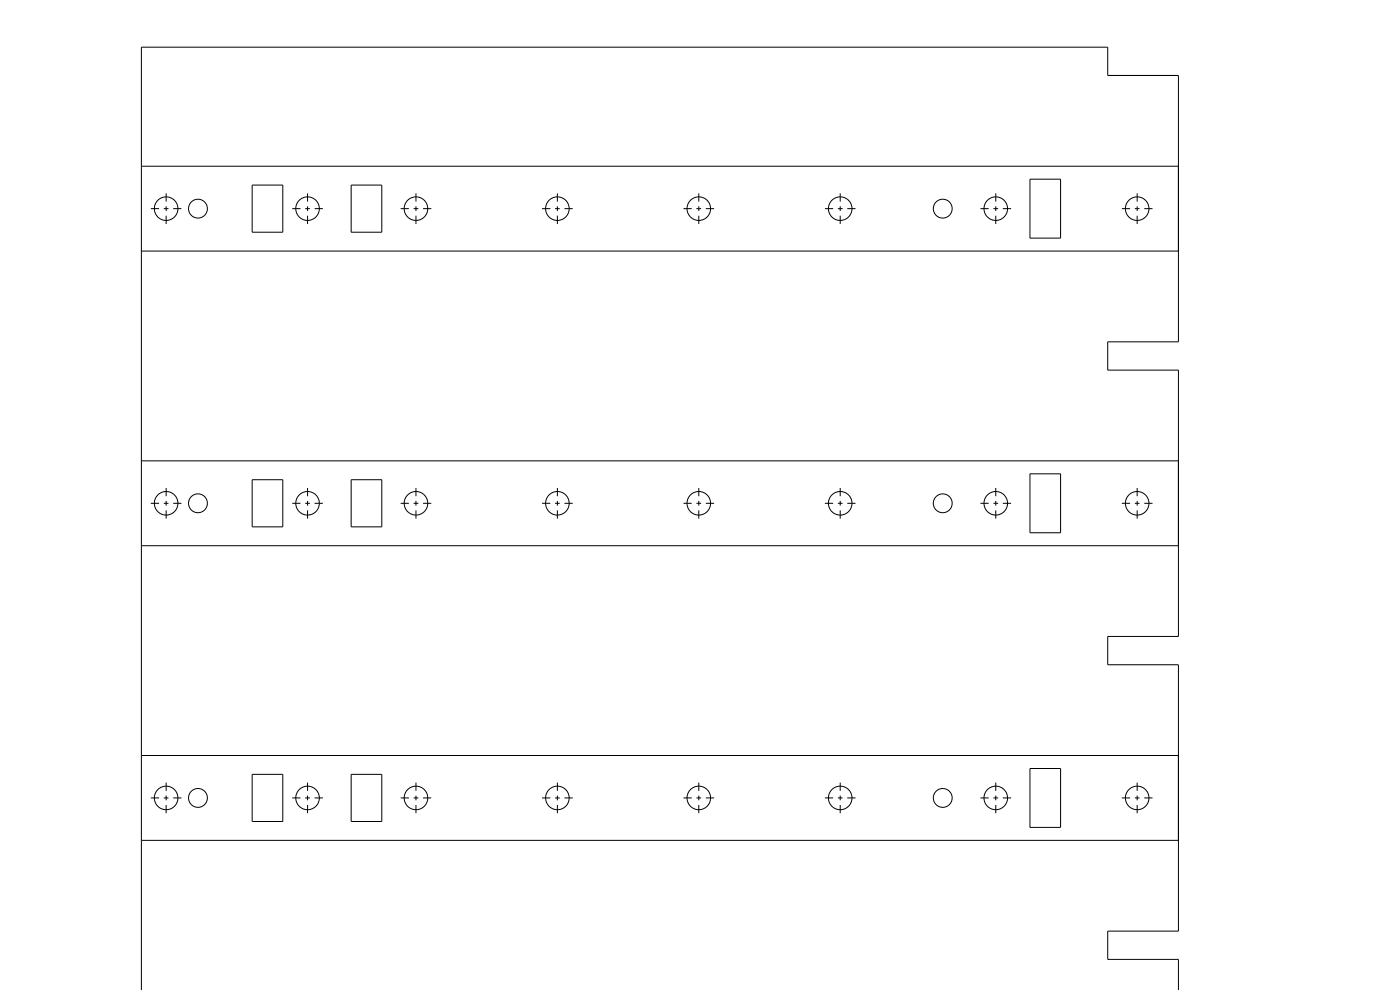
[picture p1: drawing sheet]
<svg xmlns="http://www.w3.org/2000/svg" width="297mm" height="210mm" viewBox="0 0 297 210" stroke-linecap="round" stroke-linejoin="round" font-family="sans-serif">
<g fill="none" stroke="#000" stroke-width=".21">
<path d="M30 35.3h220M53.5 39.3h6.5v10h-6.5zM74.5 39.3h6.5v10h-6.5zM218.5 38h6.5v12.5h-6.5zM30 53.3h220M32 44.3h1.7M34.7 44.3h1M35.2 41v1.8M35.2 43.8v1M35.2 45.8v1.7M36.7 44.3h1.8M62 44.3h1.7"/>
<path d="M64.7 44.3h1M65.2 41v1.8M65.2 43.8v1M65.2 45.8v1.7M66.7 44.3h1.8M85 44.3h1.7M87.7 44.3h1M88.2 41v1.8M88.2 43.8v1M88.2 45.8v1.7M89.7 44.3h1.8M115 44.3h1.7"/>
<path d="M117.7 44.3h1M118.2 41v1.8M118.2 43.8v1M118.2 45.8v1.7M119.7 44.3h1.8M145 44.3h1.7M147.7 44.3h1M148.2 41v1.8M148.2 43.8v1M148.2 45.8v1.7M149.7 44.3h1.8M175 44.3h1.7"/>
<path d="M177.7 44.3h1M178.2 41v1.8M178.2 43.8v1M178.2 45.8v1.7M179.7 44.3h1.8M208 44.3h1.7M210.7 44.3h1M211.2 41v1.8M211.2 43.8v1M211.2 45.8v1.7M212.7 44.3h1.8M238 44.3h1.7"/>
<path d="M240.7 44.3h1M241.2 41v1.8M241.2 43.8v1M241.2 45.8v1.7M242.7 44.3h1.8M30 97.8h220M30 115.8h220M32 106.8h1.7M34.7 106.8h1M35.2 103.5v1.8M35.2 106.3v1M35.2 108.3v1.7"/>
<path d="M36.7 106.8h1.8M53.5 101.8h6.5v10h-6.5zM62 106.8h1.7M64.7 106.8h1M65.2 103.5v1.8M65.2 106.3v1M65.2 108.3v1.7M66.7 106.8h1.8M74.5 101.8h6.5v10h-6.5zM85 106.8h1.7M87.7 106.8h1M88.2 103.5v1.8"/>
<path d="M88.2 106.3v1M88.2 108.3v1.7M89.7 106.8h1.8M115 106.8h1.7M117.7 106.8h1M118.2 103.5v1.8M118.2 106.3v1M118.2 108.3v1.7M119.7 106.8h1.8M145 106.8h1.7M147.7 106.8h1M148.2 103.5v1.8"/>
<path d="M148.2 106.3v1M148.2 108.3v1.7M149.7 106.8h1.8M175 106.8h1.7M177.7 106.8h1M178.2 103.5v1.8M178.2 106.3v1M178.2 108.3v1.7M179.7 106.8h1.8M208 106.8h1.7M210.7 106.8h1M211.2 103.5v1.8"/>
<path d="M211.2 106.3v1M211.2 108.3v1.7M212.7 106.8h1.8M218.5 100.5h6.5v12.5h-6.5zM238 106.8h1.7M240.7 106.8h1M241.2 103.5v1.8M241.2 106.3v1M241.2 108.3v1.7M242.7 106.8h1.8M30 160.3h220M30 178.3h220"/>
<path d="M32 169.3h1.7M34.7 169.3h1M35.2 166v1.8M35.2 168.8v1M35.2 170.8v1.7M36.7 169.3h1.8M53.5 164.3h6.5v10h-6.5zM62 169.3h1.7M64.7 169.3h1M65.2 166v1.8M65.2 168.8v1M65.2 170.8v1.7"/>
<path d="M66.7 169.3h1.8M74.5 164.3h6.5v10h-6.5zM85 169.3h1.7M87.7 169.3h1M88.2 166v1.8M88.2 168.8v1M88.2 170.8v1.7M89.7 169.3h1.8M115 169.3h1.7M117.7 169.3h1M118.2 166v1.8M118.2 168.8v1"/>
<path d="M118.2 170.8v1.7M119.7 169.3h1.8M145 169.3h1.7M147.7 169.3h1M148.2 166v1.8M148.2 168.8v1M148.2 170.8v1.7M149.7 169.3h1.8M175 169.3h1.7M177.7 169.3h1M178.2 166v1.8M178.2 168.8v1"/>
<path d="M178.2 170.8v1.7M179.7 169.3h1.8M208 169.3h1.7M210.7 169.3h1M211.2 166v1.8M211.2 168.8v1M211.2 170.8v1.7M212.7 169.3h1.8M218.5 163h6.5v12.5h-6.5zM238 169.3h1.7M240.7 169.3h1M241.2 166v1.8"/>
<path d="M241.2 168.8v1M241.2 170.8v1.7M242.7 169.3h1.8M30 210v-200h205v6h15v56.5h-15v6h15v56.5h-15v6h15v56.5h-15v6h15v6.5"/>
<circle cx="35.2" cy="44.3" r="2.5"/>
<circle cx="42" cy="44.3" r="2"/>
<circle cx="65.2" cy="44.3" r="2.5"/>
<circle cx="88.2" cy="44.3" r="2.5"/>
<circle cx="118.2" cy="44.3" r="2.5"/>
<circle cx="148.2" cy="44.3" r="2.5"/>
<circle cx="178.2" cy="44.3" r="2.5"/>
<circle cx="200" cy="44.3" r="2"/>
<circle cx="211.2" cy="44.3" r="2.5"/>
<circle cx="241.2" cy="44.3" r="2.5"/>
<circle cx="35.2" cy="106.8" r="2.5"/>
<circle cx="42" cy="106.8" r="2"/>
<circle cx="65.2" cy="106.8" r="2.5"/>
<circle cx="88.2" cy="106.8" r="2.5"/>
<circle cx="118.2" cy="106.8" r="2.5"/>
<circle cx="148.2" cy="106.8" r="2.5"/>
<circle cx="178.2" cy="106.8" r="2.5"/>
<circle cx="200" cy="106.8" r="2"/>
<circle cx="211.2" cy="106.8" r="2.5"/>
<circle cx="241.2" cy="106.8" r="2.5"/>
<circle cx="35.2" cy="169.3" r="2.5"/>
<circle cx="42" cy="169.3" r="2"/>
<circle cx="65.2" cy="169.3" r="2.5"/>
<circle cx="88.2" cy="169.3" r="2.5"/>
<circle cx="118.2" cy="169.3" r="2.5"/>
<circle cx="148.2" cy="169.3" r="2.5"/>
<circle cx="178.2" cy="169.3" r="2.5"/>
<circle cx="200" cy="169.3" r="2"/>
<circle cx="211.2" cy="169.3" r="2.5"/>
<circle cx="241.2" cy="169.3" r="2.5"/>
</g>
</svg>
